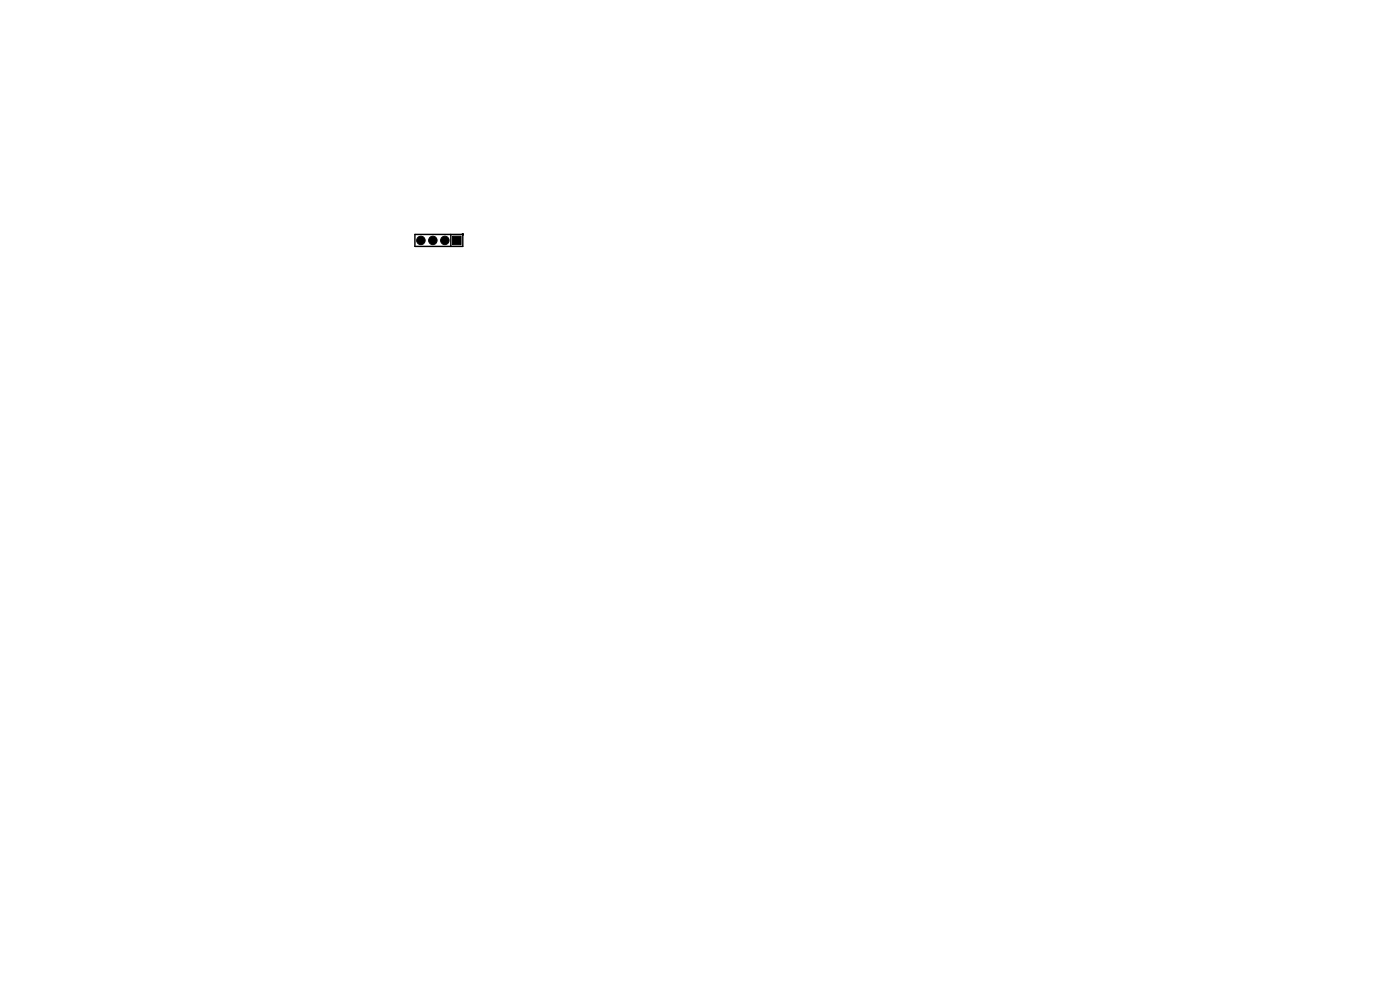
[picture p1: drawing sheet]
<svg xmlns="http://www.w3.org/2000/svg" width="297mm" height="210mm" viewBox="0 0 297 210" stroke-linecap="round" stroke-linejoin="round" font-family="sans-serif">
<path d="M88 49.7h10.2v2.6h-10.2zM95.6 49.7v2.6" fill="none" stroke="#000" stroke-width=".3"/>
<g fill="#000" stroke="#000" stroke-width=".21">
<path d="M96 50.1h1.8v1.8h-1.8z"/>
<circle cx="89.3" cy="51" r=".9"/>
<circle cx="91.8" cy="51" r=".9"/>
<circle cx="94.4" cy="51" r=".9"/>
<circle cx="98.2" cy="49.7" r=".15"/>
</g>
</svg>
